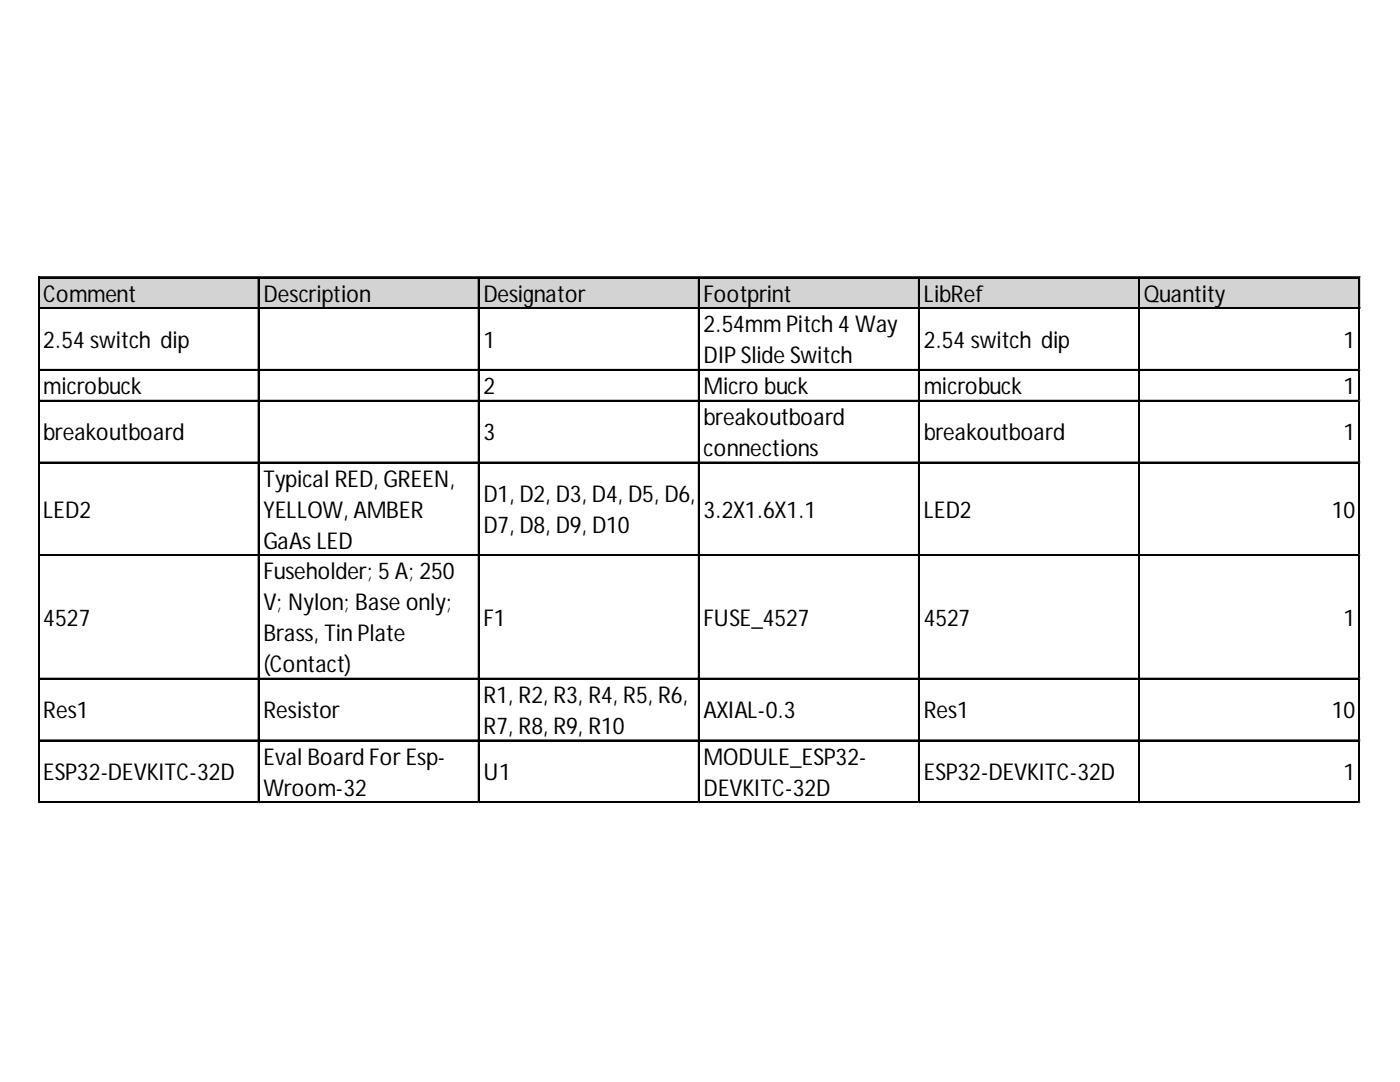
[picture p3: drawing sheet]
<svg xmlns="http://www.w3.org/2000/svg" width="279mm" height="216mm" viewBox="0 0 279 216" stroke-linecap="round" stroke-linejoin="round" font-family="sans-serif">
<defs><g id="words">
<g font-size="4.6">
<text x="8.6" y="60.2">Comment</text>
<text x="52.6" y="60.2">Description</text>
<text x="96.5" y="60.2">Designator</text>
<text x="140.4" y="60.2">Footprint</text>
<text x="184.4" y="60.2">LibRef</text>
<text x="228.3" y="60.2">Quantity</text>
<text x="8.6" y="69.4">2.54 switch dip</text>
<text x="96.5" y="69.4">1</text>
<text x="140.4" y="66.3">2.54mm Pitch 4 Way</text>
<text x="184.4" y="69.4">2.54 switch dip</text>
<text x="268.1" y="69.4">1</text>
<text x="140.4" y="72.5">DIP Slide Switch</text>
<text x="8.6" y="78.6">microbuck</text>
<text x="96.5" y="78.6">2</text>
<text x="140.4" y="78.6">Micro buck</text>
<text x="184.4" y="78.6">microbuck</text>
<text x="268.1" y="78.6">1</text>
<text x="8.6" y="87.9">breakoutboard</text>
<text x="96.5" y="87.9">3</text>
<text x="140.4" y="84.8">breakoutboard</text>
<text x="184.4" y="87.9">breakoutboard</text>
<text x="268.1" y="87.9">1</text>
<text x="140.4" y="91">connections</text>
<text x="52.6" y="97.1">Typical RED, GREEN,</text>
<text x="96.5" y="100.2">D1, D2, D3, D4, D5, D6,</text>
<text x="8.6" y="103.3">LED2</text>
<text x="52.6" y="103.3">YELLOW, AMBER</text>
<text x="96.5" y="106.4">D7, D8, D9, D10</text>
<text x="140.4" y="103.3">3.2X1.6X1.1</text>
<text x="184.4" y="103.3">LED2</text>
<text x="265.8" y="103.3">10</text>
<text x="52.6" y="109.5">GaAs LED</text>
<text x="52.6" y="115.6">Fuseholder; 5 A; 250</text>
<text x="8.6" y="124.9">4527</text>
<text x="52.6" y="121.8">V; Nylon; Base only;</text>
<text x="96.5" y="124.9">F1</text>
<text x="140.4" y="124.9">FUSE_4527</text>
<text x="184.4" y="124.9">4527</text>
<text x="268.1" y="124.9">1</text>
<text x="52.6" y="127.9">Brass, Tin Plate</text>
<text x="52.6" y="134.1">(Contact)</text>
<text x="8.6" y="143.3">Res1</text>
<text x="52.6" y="143.3">Resistor</text>
<text x="96.5" y="140.3">R1, R2, R3, R4, R5, R6,</text>
<text x="140.4" y="143.3">AXIAL-0.3</text>
<text x="184.4" y="143.3">Res1</text>
<text x="265.8" y="143.3">10</text>
<text x="96.5" y="146.4">R7, R8, R9, R10</text>
<text x="8.6" y="155.7">ESP32-DEVKITC-32D</text>
<text x="52.6" y="152.6">Eval Board For Esp-</text>
<text x="96.5" y="155.7">U1</text>
<text x="140.4" y="152.6">MODULE_ESP32-</text>
<text x="184.4" y="155.7">ESP32-DEVKITC-32D</text>
<text x="268.1" y="155.7">1</text>
<text x="52.6" y="158.7">Wroom-32</text>
<text x="140.4" y="158.7">DEVKITC-32D</text>
</g>
</g></defs>
<path d="M7.8 55.5h263.7v6.2h-263.7z" fill="#d3d3d3"/>
<g fill="none" stroke="#000" stroke-width=".26">
<path d="M7.6 55.2v105.1M7.7 55.2v105.1M7.9 55.2h263.5M7.9 55.4h263.5M51.5 55.5v104.8M51.7 55.5v104.8M95.5 55.5v104.8M95.6 55.5v104.8M139.4 55.5v104.8M139.5 55.5v104.8M183.3 55.5v104.8M183.5 55.5v104.8"/>
<path d="M227.3 55.5v104.8M227.4 55.5v104.8M271.2 55.5v104.8M271.3 55.5v104.8M7.9 61.4h263.5M7.9 61.5h263.5M7.9 73.7h263.5M7.9 73.9h263.5M7.9 79.9h263.5M7.9 80h263.5M7.9 92.2h263.5M7.9 92.3h263.5"/>
<path d="M7.9 110.7h263.5M7.9 110.8h263.5M7.9 135.3h263.5M7.9 135.5h263.5M7.9 147.7h263.5M7.9 147.8h263.5M7.9 160h263.5M7.9 160.1h263.5"/>
</g>
<path d="M7.6 160.3h.1" fill="none" stroke="#e0e0e0" stroke-width=".26"/>
<path d="M7.6 160.3h.3z" fill="#e0e0e0"/>
<path d="M51.5 160.3h.1" fill="none" stroke="#e0e0e0" stroke-width=".26"/>
<path d="M51.5 160.3h.3z" fill="#e0e0e0"/>
<path d="M95.5 160.3h.1" fill="none" stroke="#e0e0e0" stroke-width=".26"/>
<path d="M95.5 160.3h.2z" fill="#e0e0e0"/>
<path d="M139.4 160.3h.1" fill="none" stroke="#e0e0e0" stroke-width=".26"/>
<path d="M139.4 160.3h.3z" fill="#e0e0e0"/>
<path d="M183.3 160.3h.1" fill="none" stroke="#e0e0e0" stroke-width=".26"/>
<path d="M183.3 160.3h.3z" fill="#e0e0e0"/>
<path d="M227.3 160.3h.1" fill="none" stroke="#e0e0e0" stroke-width=".26"/>
<path d="M227.3 160.3h.2z" fill="#e0e0e0"/>
<path d="M271.2 160.3h.1" fill="none" stroke="#e0e0e0" stroke-width=".26"/>
<path d="M271.2 160.3h.2z" fill="#e0e0e0"/>
<path d="M271.4 73.7h.1" fill="none" stroke="#e0e0e0" stroke-width=".26"/>
<path d="M271.4 73.7l.1 .3z" fill="#e0e0e0"/>
<path d="M271.4 79.9h.1" fill="none" stroke="#e0e0e0" stroke-width=".26"/>
<path d="M271.4 79.9l.1 .3z" fill="#e0e0e0"/>
<path d="M271.4 92.2h.1" fill="none" stroke="#e0e0e0" stroke-width=".26"/>
<path d="M271.4 92.2l.1 .3z" fill="#e0e0e0"/>
<path d="M271.4 110.7h.1" fill="none" stroke="#e0e0e0" stroke-width=".26"/>
<path d="M271.4 110.7l.1 .3z" fill="#e0e0e0"/>
<path d="M271.4 135.3h.1" fill="none" stroke="#e0e0e0" stroke-width=".26"/>
<path d="M271.4 135.3l.1 .3z" fill="#e0e0e0"/>
<path d="M271.4 147.7h.1" fill="none" stroke="#e0e0e0" stroke-width=".26"/>
<path d="M271.4 147.7l.1 .2z" fill="#e0e0e0"/>
<path d="M271.4 160h.1" fill="none" stroke="#e0e0e0" stroke-width=".26"/>
<path d="M271.4 160l.1 .3z" fill="#e0e0e0"/>
<use href="#words"/>
</svg>
